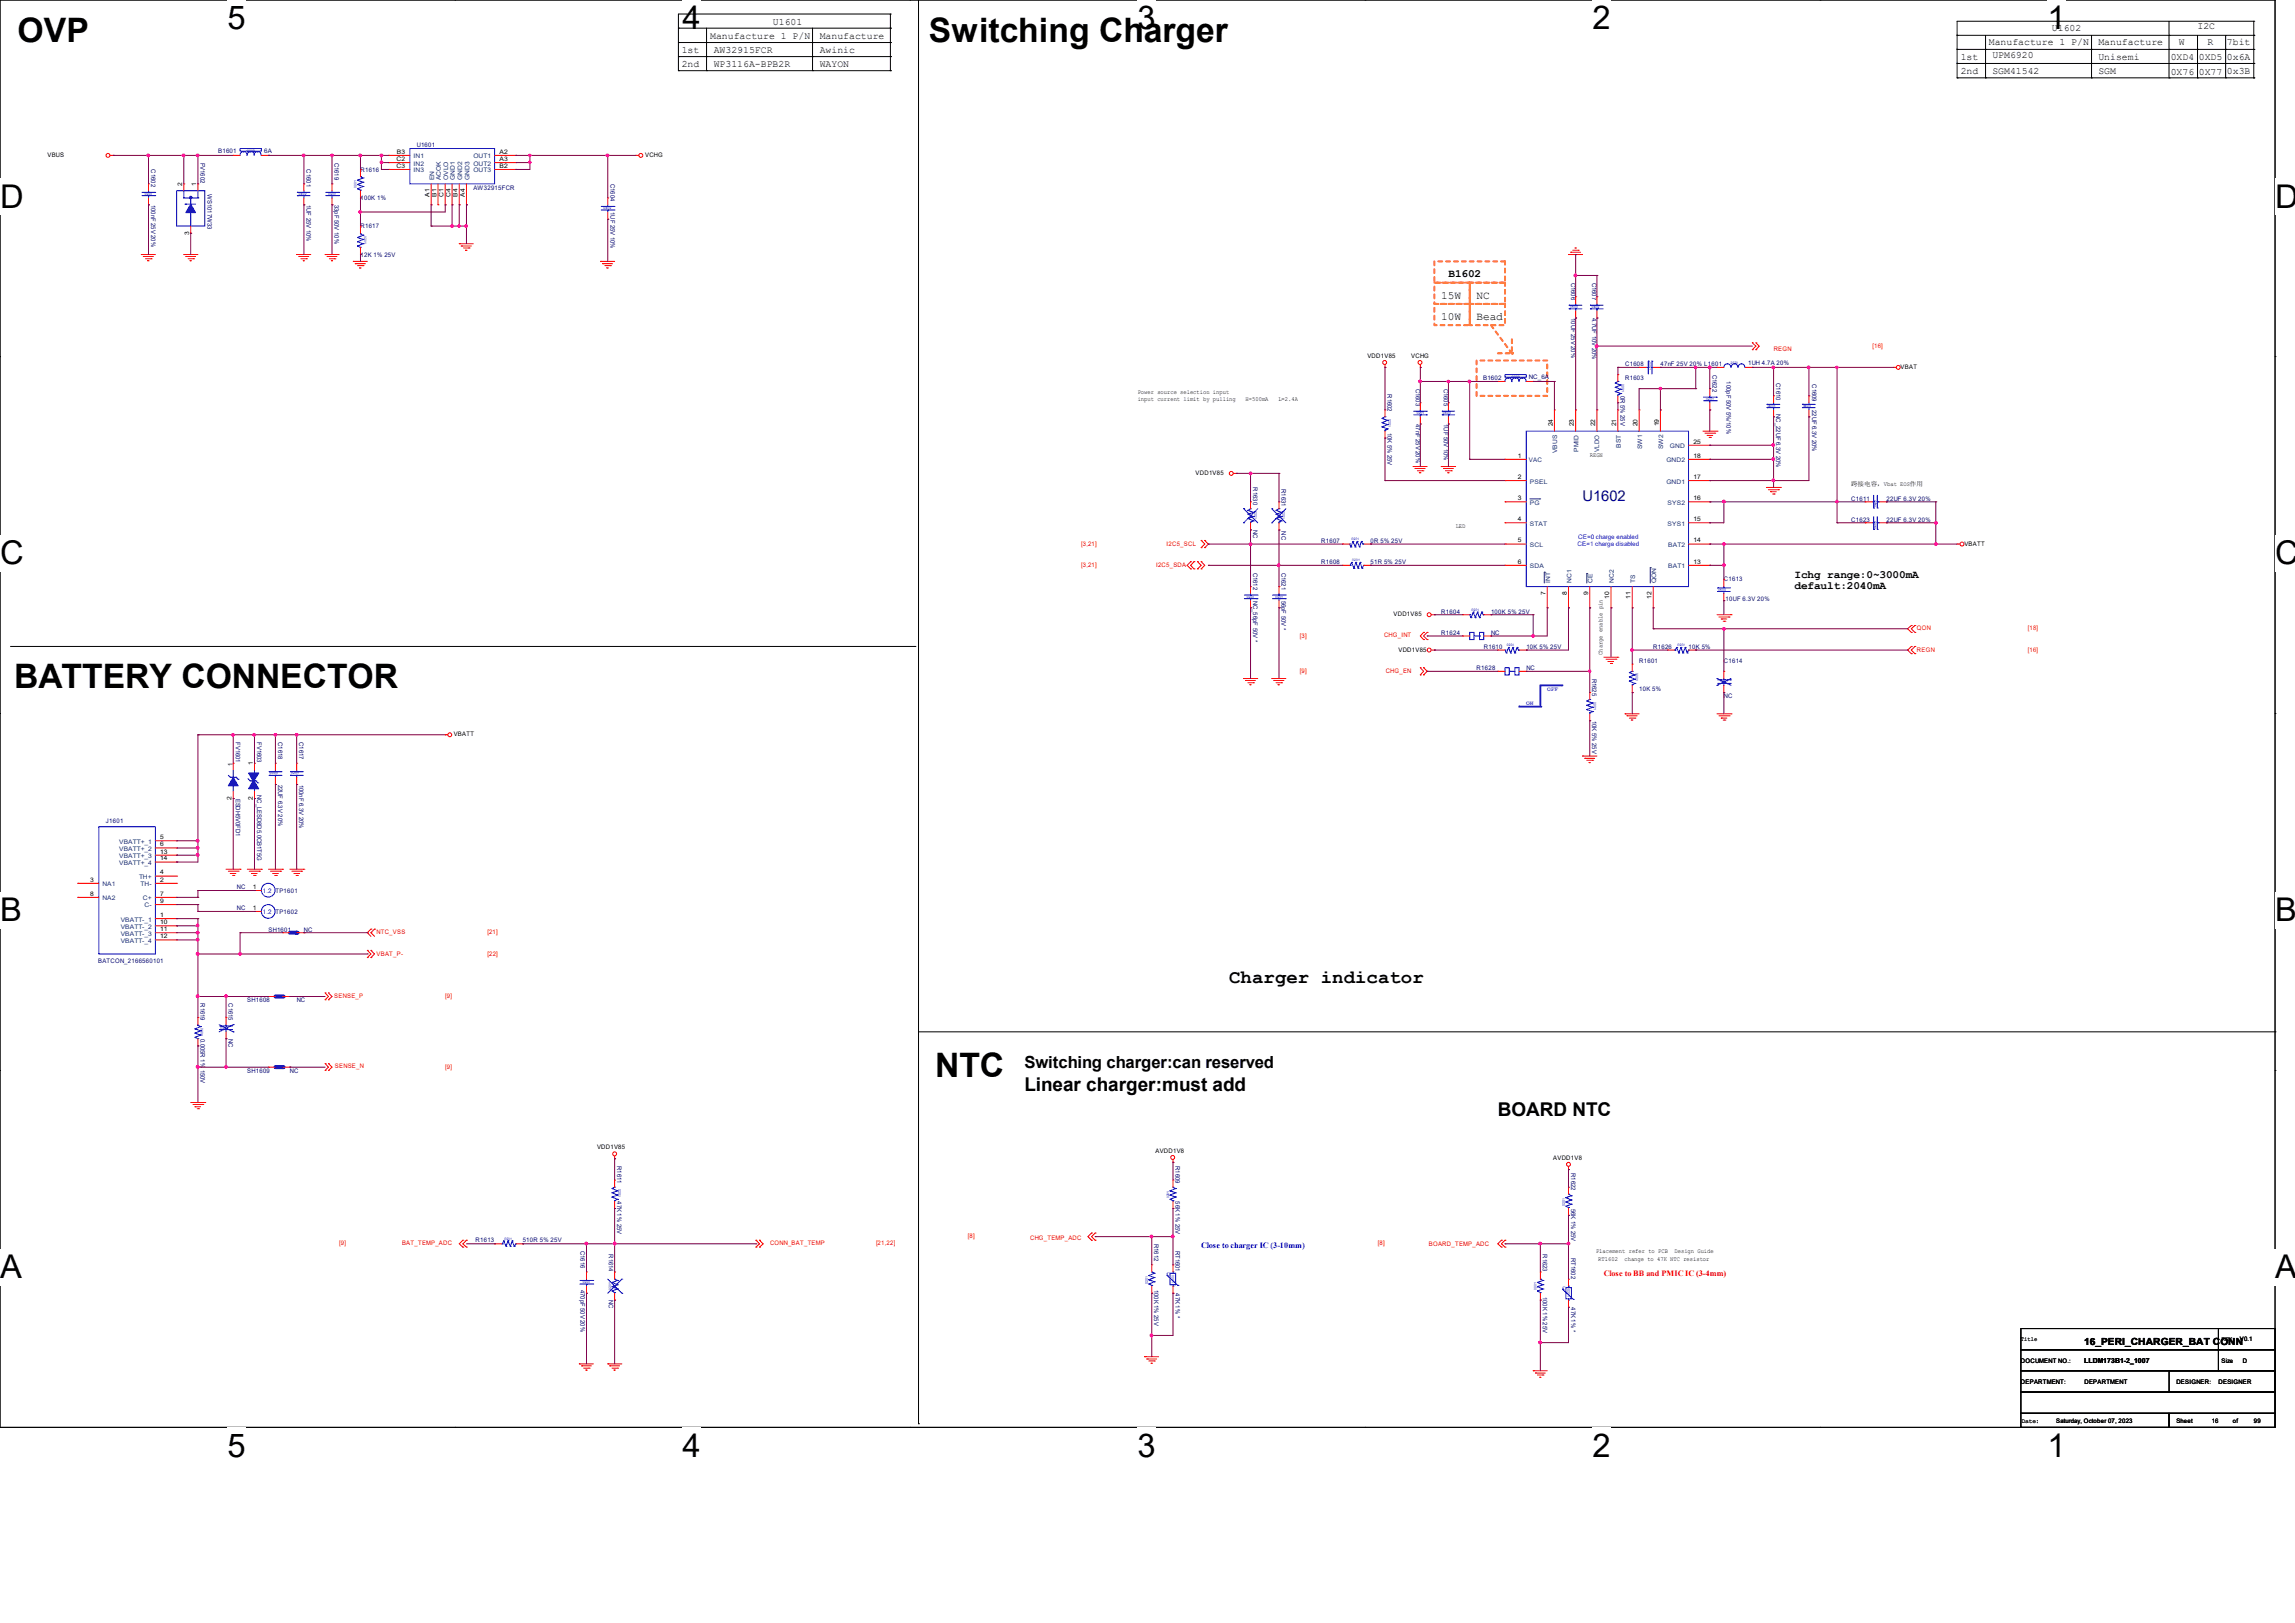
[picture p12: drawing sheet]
<svg xmlns="http://www.w3.org/2000/svg" width="297mm" height="210mm" viewBox="0 0 297 210" stroke-linecap="round" stroke-linejoin="round" font-family="sans-serif">
<defs><g id="words">
<g font-size="4.4">
<text x="2.3" y="5.4">OVP</text>
<text x="120.2" y="5.4">Switching Charger</text>
<text x="1.8" y="89.1">BATTERY CONNECTOR</text>
<text x="121" y="139.4">NTC</text>
</g>
<g font-size="4.2">
<text x="29.4" y="3.8">5</text>
<text x="88.3" y="3.8">4</text>
<text x="147.2" y="3.8">3</text>
<text x="206.1" y="3.8">2</text>
<text x="265" y="3.8">1</text>
<text x="0" y="26.9">D</text>
<text x="294.4" y="26.9">D</text>
<text x="0" y="73">C</text>
<text x="294.4" y="73">C</text>
<text x="0" y="119.2">B</text>
<text x="294.4" y="119.2">B</text>
<text x="0" y="165.4">A</text>
<text x="294.4" y="165.4">A</text>
<text x="29.4" y="188.5">5</text>
<text x="88.3" y="188.5">4</text>
<text x="147.2" y="188.5">3</text>
<text x="206.1" y="188.5">2</text>
<text x="265" y="188.5">1</text>
</g>
<g font-size="2.5">
<text x="159.1" y="127.3">Charger indicator</text>
<text x="132.6" y="141.2">Linear charger:must add</text>
<text x="193.8" y="144.4">BOARD NTC</text>
</g>
<text font-size="2.2" x="132.6" y="138.3">Switching charger:can reserved</text>
<text font-size="1.9" fill="#000080" x="204.8" y="64.8">U1602</text>
<g font-size="1.4">
<text x="187.5" y="35.9">B1602</text>
<text x="186.5" y="38.7">15W</text>
<text x="186.5" y="41.4">10W</text>
<text x="191.1" y="38.7">NC</text>
<text x="191.1" y="41.4">Bead</text>
<text x="232.2" y="74.8">Ichg range:0~3000mA</text>
<text x="232.2" y="76.2">default:2040mA</text>
</g>
<g font-size="1.3">
<text x="91.9" y="5">Manufacture 1 P/N</text>
<text x="100" y="3.2">U1601</text>
<text x="106.1" y="5">Manufacture</text>
<text x="257.4" y="5.9">Manufacture 1 P/N</text>
<text x="265.6" y="4.1">U1602</text>
<text x="271.6" y="5.9">Manufacture</text>
<text x="282" y="5.9">W</text>
<text x="284.4" y="3.8">I2C</text>
<text x="285.7" y="5.9">R</text>
<text x="288.2" y="5.8">7bit</text>
<text x="88.2" y="6.8">1st</text>
<text x="88.2" y="8.6">2nd</text>
<text x="92.4" y="6.8">AW32915FCR</text>
<text x="92.4" y="8.6">WP3116A-BPB2R</text>
<text x="106.1" y="8.6">WAYON</text>
<text x="106.1" y="6.8">Awinic</text>
<text x="253.7" y="7.7">1st</text>
<text x="253.7" y="9.6">2nd</text>
<text x="257.9" y="9.6">SGM41542</text>
<text x="257.9" y="7.5">UPM6920</text>
<text x="271.6" y="9.6">SGM</text>
<text x="271.6" y="7.7">Unisemi</text>
<text x="280.9" y="9.7">0X76</text>
<text x="280.9" y="7.7">0XD4</text>
<text x="284.6" y="9.7">0X77</text>
<text x="284.6" y="7.7">0XD5</text>
<text x="288.2" y="7.7">0x6A</text>
<text x="288.2" y="9.6">0x3B</text>
<text x="269.7" y="174">16_PERI_CHARGER_BAT CONN</text>
</g>
<text font-size="1.1" fill="#00f" x="155.4" y="161.5">Close to charger IC (3-10mm)</text>
<text font-size="1.1" fill="#f00" x="207.6" y="165.1">Close to BB and PMIC IC (3-4mm)</text>
<text font-size=".9" x="269.7" y="176.4">LLDM173B1-2_1007</text>
<g font-size=".8">
<text x="6.1" y="20.3">VBUS</text>
<text x="51.3" y="20.8">C2</text>
<text x="51.3" y="21.7">C3</text>
<text x="51.4" y="19.9">B3</text>
<text x="64.6" y="20.8">A3</text>
<text x="64.6" y="21.7">B2</text>
<text x="64.6" y="19.9">A2</text>
<text x="83.5" y="20.3">VCHG</text>
<text x="23.6" y="24" transform="rotate(-90 23.6 24)">2</text>
<text x="25.4" y="24" transform="rotate(-90 25.4 24)">1</text>
<text x="55.6" y="25.5" transform="rotate(-90 55.6 25.5)">A1</text>
<text x="56.5" y="25.5" transform="rotate(-90 56.5 25.5)">B1</text>
<text x="57.4" y="25.5" transform="rotate(-90 57.4 25.5)">C1</text>
<text x="58.3" y="25.5" transform="rotate(-90 58.3 25.5)">C4</text>
<text x="59.2" y="25.5" transform="rotate(-90 59.2 25.5)">B4</text>
<text x="60.2" y="25.5" transform="rotate(-90 60.2 25.5)">A4</text>
<text x="24.5" y="30.4" transform="rotate(-90 24.5 30.4)">3</text>
<text x="177" y="46.3">VDD1V85</text>
<text x="182.6" y="46.3">VCHG</text>
<text x="246" y="47.8">VBAT</text>
<text x="147.2" y="51">Power source selection input</text>
<text x="147.2" y="51.9">input current limit by pulling</text>
<text x="161.2" y="51.9">H=500mA</text>
<text x="165.4" y="51.9">L=2.4A</text>
<text x="196.4" y="59.2">1</text>
<text x="200.9" y="55.2" transform="rotate(-90 200.9 55.2)">24</text>
<text x="203.7" y="55.2" transform="rotate(-90 203.7 55.2)">23</text>
<text x="205.7" y="59.2">REGN</text>
<text x="206.5" y="55.2" transform="rotate(-90 206.5 55.2)">22</text>
<text x="209.2" y="55.2" transform="rotate(-90 209.2 55.2)">21</text>
<text x="211.9" y="55.2" transform="rotate(-90 211.9 55.2)">20</text>
<text x="214.7" y="55.2" transform="rotate(-90 214.7 55.2)">19</text>
<text x="219.2" y="59.2">18</text>
<text x="219.2" y="57.4">25</text>
<text x="154.7" y="61.5">VDD1V85</text>
<text x="196.4" y="62">2</text>
<text x="196.4" y="64.7">3</text>
<text x="219.2" y="64.7">16</text>
<text x="219.2" y="62">17</text>
<text x="239.6" y="62.9">跨接电容，Vbat EOS作用</text>
<text x="188.4" y="68.3">LED</text>
<text x="196.4" y="67.4">4</text>
<text x="196.4" y="70.2">5</text>
<text x="219.2" y="70.2">14</text>
<text x="219.2" y="67.4">15</text>
<text x="254.2" y="70.6">VBATT</text>
<text x="196.4" y="72.9">6</text>
<text x="200" y="77" transform="rotate(-90 200 77)">7</text>
<text x="202.8" y="77" transform="rotate(-90 202.8 77)">8</text>
<text x="205.5" y="77" transform="rotate(-90 205.5 77)">9</text>
<text x="208.3" y="77.5" transform="rotate(-90 208.3 77.5)">10</text>
<text x="211" y="77.5" transform="rotate(-90 211 77.5)">11</text>
<text x="213.7" y="77.5" transform="rotate(-90 213.7 77.5)">12</text>
<text x="219.2" y="72.9">13</text>
<text x="180.3" y="79.8">VDD1V85</text>
<text x="181" y="84.3">VDD1V85</text>
<text x="207.4" y="84.8" transform="rotate(-90 207.4 84.8)">Charge enable pin</text>
<text x="58.7" y="95.2">VBATT</text>
<text x="30.1" y="99.1" transform="rotate(-90 30.1 99.1)">1</text>
<text x="32.7" y="99" transform="rotate(-90 32.7 99)">1</text>
<text x="30" y="103.5" transform="rotate(-90 30 103.5)">2</text>
<text x="32.7" y="103.5" transform="rotate(-90 32.7 103.5)">2</text>
<text x="20.7" y="113.2">4</text>
<text x="20.7" y="108.6">5</text>
<text x="20.7" y="109.5">6</text>
<text x="20.7" y="110.4">13</text>
<text x="20.7" y="111.3">14</text>
<text x="11.7" y="114.1">3</text>
<text x="11.7" y="115.9">8</text>
<text x="20.7" y="115.9">7</text>
<text x="20.7" y="116.8">9</text>
<text x="20.7" y="114.1">2</text>
<text x="20.7" y="118.7">1</text>
<text x="20.7" y="119.6">10</text>
<text x="32.7" y="117.7">1</text>
<text x="32.7" y="115">1</text>
<text x="20.7" y="120.5">11</text>
<text x="20.7" y="121.4">12</text>
<text x="77.3" y="148.7">VDD1V85</text>
<text x="149.5" y="149.2">AVDD1V8</text>
<text x="201" y="150.1">AVDD1V8</text>
<text x="206.6" y="162.2">Placement refer to PCB</text>
<text x="206.8" y="163.1">RT1602</text>
<text x="210.2" y="163.1">change to 47K NTC resistor</text>
<text x="216.7" y="162.2">Design Guide</text>
<text x="261.5" y="173.5">Title</text>
<text x="287.5" y="173.5">REV: V0.1</text>
<text x="261.5" y="176.3">DOCUMENT NO.:</text>
<text x="261.5" y="179.1">DEPARTMENT:</text>
<text x="269.8" y="179.1">DEPARTMENT</text>
<text x="281.7" y="179.1">DESIGNER:</text>
<text x="287.1" y="179.1">DESIGNER</text>
<text x="287.5" y="176.3">Size</text>
<text x="290.3" y="176.3">D</text>
<text x="261.6" y="184.1">Date:</text>
<text x="266.1" y="184.2">Saturday, October 07, 2023</text>
<text x="281.7" y="184.2">Sheet</text>
<text x="286.2" y="184.2">16</text>
<text x="289" y="184.2">of</text>
<text x="291.7" y="184.2">99</text>
</g>
<g font-size=".8" fill="#000080">
<text x="19.6" y="21.9" transform="rotate(90 19.6 21.9)">C1602</text>
<text x="25.9" y="21" transform="rotate(90 25.9 21)">FV1602</text>
<text x="28.2" y="19.9">B1601</text>
<text x="34.2" y="19.8">6A</text>
<text x="39.7" y="21.9" transform="rotate(90 39.7 21.9)">C1601</text>
<text x="43.3" y="21" transform="rotate(90 43.3 21)">C1619</text>
<text x="46.7" y="22.3">R1616</text>
<text x="53.9" y="19">U1601</text>
<text x="79" y="23.8" transform="rotate(90 79 23.8)">C1604</text>
<text x="19.6" y="26.5" transform="rotate(90 19.6 26.5)">100nF 25V 20%</text>
<text x="26.8" y="25.1" transform="rotate(90 26.8 25.1)">WS1017W33</text>
<text x="39.7" y="26.5" transform="rotate(90 39.7 26.5)">1UF 25V 10%</text>
<text x="43.3" y="26.5" transform="rotate(90 43.3 26.5)">33pF 50V 10%</text>
<text x="46.7" y="29.5">R1617</text>
<text x="46.7" y="25.9">100K 1%</text>
<text x="61.3" y="24.6">AW32915FCR</text>
<text x="79" y="27.4" transform="rotate(90 79 27.4)">1UF 25V 10%</text>
<text x="46.7" y="33.2">12K 1% 25V</text>
<text x="203.3" y="36.6" transform="rotate(90 203.3 36.6)">C1606</text>
<text x="203.3" y="41.2" transform="rotate(90 203.3 41.2)">10UF 25V 20%</text>
<text x="206.1" y="36.6" transform="rotate(90 206.1 36.6)">C1607</text>
<text x="206.1" y="41.2" transform="rotate(90 206.1 41.2)">4.7UF 10V 20%</text>
<text x="210.3" y="47.4">C1608</text>
<text x="214.9" y="47.4">47nF 25V 20% L1601</text>
<text x="226.2" y="47.2">1UH 4.7A 20%</text>
<text x="179.6" y="51" transform="rotate(90 179.6 51)">R1602</text>
<text x="183.2" y="50.3" transform="rotate(90 183.2 50.3)">C1603</text>
<text x="186.9" y="50.3" transform="rotate(90 186.9 50.3)">C1605</text>
<text x="191.9" y="49.1">B1602</text>
<text x="197.9" y="49">NC_6A</text>
<text x="209.7" y="51.2" transform="rotate(90 209.7 51.2)">0R 5% 25V</text>
<text x="210.3" y="49.2">R1603</text>
<text x="221.6" y="48.5" transform="rotate(90 221.6 48.5)">C1622</text>
<text x="223.4" y="49.4" transform="rotate(90 223.4 49.4)">100pF 50V 5%/10%</text>
<text x="229.9" y="49.6" transform="rotate(90 229.9 49.6)">C1610</text>
<text x="229.9" y="53.6" transform="rotate(90 229.9 53.6)">NC_22UF 6.3V 20%</text>
<text x="234.5" y="49.7" transform="rotate(90 234.5 49.7)">C1609</text>
<text x="234.5" y="53" transform="rotate(90 234.5 53)">22UF 6.3V 20%</text>
<text x="179.6" y="56" transform="rotate(90 179.6 56)">10K 5% 25V</text>
<text x="183.2" y="54.9" transform="rotate(90 183.2 54.9)">47nF 25V 20%</text>
<text x="186.9" y="54.9" transform="rotate(90 186.9 54.9)">1UF 50V 10%</text>
<text x="162.2" y="63.1" transform="rotate(90 162.2 63.1)">R1630</text>
<text x="165.9" y="63.3" transform="rotate(90 165.9 63.3)">R1631</text>
<text x="239.6" y="64.8">C1611</text>
<text x="244.1" y="64.8">22UF 6.3V 20%</text>
<text x="162.2" y="68.6" transform="rotate(90 162.2 68.6)">NC</text>
<text x="165.9" y="68.8" transform="rotate(90 165.9 68.8)">NC</text>
<text x="171" y="70.3">R1607</text>
<text x="177.4" y="70.3">0R 5% 25V</text>
<text x="239.6" y="67.5">C1623</text>
<text x="244.1" y="67.5">22UF 6.3V 20%</text>
<text x="162.2" y="74.1" transform="rotate(90 162.2 74.1)">C1612</text>
<text x="162.2" y="77.7" transform="rotate(90 162.2 77.7)">NC_56pF 50V *</text>
<text x="165.9" y="74.1" transform="rotate(90 165.9 74.1)">C1621</text>
<text x="165.9" y="77.7" transform="rotate(90 165.9 77.7)">56pF 50V *</text>
<text x="171" y="73">R1608</text>
<text x="177.4" y="73">51R 5% 25V</text>
<text x="223.1" y="75.2">C1613</text>
<text x="223.3" y="77.8">10UF 6.3V 20%</text>
<text x="186.5" y="79.4">R1604</text>
<text x="186.5" y="82.1">R1624</text>
<text x="192" y="84">R1610</text>
<text x="193" y="79.4">100K 5% 25V</text>
<text x="193" y="82.1">NC</text>
<text x="197.5" y="84">10K 5% 25V</text>
<text x="214" y="84">R1626</text>
<text x="218.5" y="84">10K 5%</text>
<text x="191.1" y="86.7">R1628</text>
<text x="197.5" y="86.7">NC</text>
<text x="206.1" y="87.8" transform="rotate(90 206.1 87.8)">R1625</text>
<text x="212.1" y="85.8">R1601</text>
<text x="212.1" y="89.4">10K 5%</text>
<text x="223.1" y="85.8">C1614</text>
<text x="206.1" y="93.3" transform="rotate(90 206.1 93.3)">10K 5% 25V</text>
<text x="223.1" y="90.4">NC</text>
<text x="30.5" y="96" transform="rotate(90 30.5 96)">FV1601</text>
<text x="33.3" y="96" transform="rotate(90 33.3 96)">FV1603</text>
<text x="36" y="96" transform="rotate(90 36 96)">C1618</text>
<text x="36" y="101.5" transform="rotate(90 36 101.5)">22UF 6.3V 20%</text>
<text x="38.7" y="96" transform="rotate(90 38.7 96)">C1617</text>
<text x="38.7" y="101.5" transform="rotate(90 38.7 101.5)">100nF 6.3V 20%</text>
<text x="13.7" y="106.5">J1601</text>
<text x="30.5" y="103.3" transform="rotate(90 30.5 103.3)">ESDH5V0FD1</text>
<text x="33.3" y="102.9" transform="rotate(90 33.3 102.9)">NC_LESD8D5.0CB1T5G</text>
<text x="30.7" y="117.8">NC</text>
<text x="30.7" y="115.1">NC</text>
<text x="12.7" y="124.6">BATCON_2166560101</text>
<text x="34.8" y="120.6">SH1601</text>
<text x="39.3" y="120.6">NC</text>
<text x="25.9" y="129.8" transform="rotate(90 25.9 129.8)">R1619</text>
<text x="29.6" y="129.8" transform="rotate(90 29.6 129.8)">C1615</text>
<text x="32" y="129.7">SH1608</text>
<text x="38.4" y="129.7">NC</text>
<text x="25.9" y="134.4" transform="rotate(90 25.9 134.4)">0.005R 1% 150V</text>
<text x="29.6" y="134.4" transform="rotate(90 29.6 134.4)">NC</text>
<text x="32" y="138.8">SH1609</text>
<text x="37.5" y="138.8">NC</text>
<text x="79.9" y="150.9" transform="rotate(90 79.9 150.9)">R1611</text>
<text x="79.9" y="155.5" transform="rotate(90 79.9 155.5)">47K 1% 25V</text>
<text x="152.1" y="150.9" transform="rotate(90 152.1 150.9)">R1609</text>
<text x="152.1" y="155.5" transform="rotate(90 152.1 155.5)">56K 1% 25V</text>
<text x="203.3" y="151.8" transform="rotate(90 203.3 151.8)">R1622</text>
<text x="61.6" y="160.8">R1613</text>
<text x="67.7" y="160.8">510R 5% 25V</text>
<text x="75.1" y="161.8" transform="rotate(90 75.1 161.8)">C1616</text>
<text x="149.4" y="161" transform="rotate(90 149.4 161)">R1612</text>
<text x="152.1" y="161.8" transform="rotate(90 152.1 161.8)">RT1601</text>
<text x="203.3" y="156.4" transform="rotate(90 203.3 156.4)">56K 1% 25V</text>
<text x="75.1" y="166.9" transform="rotate(90 75.1 166.9)">470pF 50V 20%</text>
<text x="78.8" y="162.3" transform="rotate(90 78.8 162.3)">R1614</text>
<text x="149.4" y="166.9" transform="rotate(90 149.4 166.9)">100K 1% 25V</text>
<text x="152.1" y="167.3" transform="rotate(90 152.1 167.3)">47K 1% *</text>
<text x="199.7" y="162.3" transform="rotate(90 199.7 162.3)">R1623</text>
<text x="199.7" y="167.8" transform="rotate(90 199.7 167.8)">100K 1% 25V</text>
<text x="203.3" y="162.8" transform="rotate(90 203.3 162.8)">RT1602</text>
<text x="78.8" y="168.2" transform="rotate(90 78.8 168.2)">NC</text>
<text x="203.3" y="169.2" transform="rotate(90 203.3 169.2)">47K 1% *</text>
</g>
<g font-size=".8" fill="#004080">
<text x="53.5" y="20.5">IN1</text>
<text x="53.5" y="21.4">IN2</text>
<text x="53.5" y="22.3">IN3</text>
<text x="56.2" y="23.3" transform="rotate(-90 56.2 23.3)">EN</text>
<text x="57.1" y="23.3" transform="rotate(-90 57.1 23.3)">ACOK</text>
<text x="58" y="23.3" transform="rotate(-90 58 23.3)">OVLO</text>
<text x="58.9" y="23.3" transform="rotate(-90 58.9 23.3)">GND1</text>
<text x="59.8" y="23.3" transform="rotate(-90 59.8 23.3)">GND2</text>
<text x="60.7" y="23.3" transform="rotate(-90 60.7 23.3)">GND3</text>
<text x="61.3" y="21.4">OUT2</text>
<text x="61.3" y="22.3">OUT3</text>
<text x="61.3" y="20.5">OUT1</text>
<text x="197.9" y="59.8">VAC</text>
<text x="201.5" y="58.7" transform="rotate(-90 201.5 58.7)">VBUS</text>
<text x="204.3" y="58.5" transform="rotate(-90 204.3 58.5)">PMID</text>
<text x="207" y="58.5" transform="rotate(-90 207 58.5)">VLDO</text>
<text x="209.8" y="58" transform="rotate(-90 209.8 58)">BST</text>
<text x="212.5" y="58.1" transform="rotate(-90 212.5 58.1)">SW1</text>
<text x="215.3" y="58.1" transform="rotate(-90 215.3 58.1)">SW2</text>
<text x="215.7" y="59.8">GND2</text>
<text x="216.1" y="58">GND</text>
<text x="198" y="62.6">PSEL</text>
<text x="198" y="65.3">PG</text>
<text x="215.7" y="62.6">GND1</text>
<text x="215.8" y="65.3">SYS2</text>
<text x="198" y="68">STAT</text>
<text x="198" y="70.8">SCL</text>
<text x="215.8" y="68">SYS1</text>
<text x="215.9" y="70.8">BAT2</text>
<text x="198" y="73.5">SDA</text>
<text x="200.6" y="75.4" transform="rotate(-90 200.6 75.4)">INT</text>
<text x="203.4" y="75.4" transform="rotate(-90 203.4 75.4)">NC1</text>
<text x="206.1" y="75.4" transform="rotate(-90 206.1 75.4)">CE</text>
<text x="208.9" y="75.4" transform="rotate(-90 208.9 75.4)">NC2</text>
<text x="211.6" y="75.4" transform="rotate(-90 211.6 75.4)">TS</text>
<text x="214.3" y="75.4" transform="rotate(-90 214.3 75.4)">QON</text>
<text x="215.9" y="73.5">BAT1</text>
<text x="15.4" y="109.2">VBATT+_1</text>
<text x="15.4" y="110.1">VBATT+_2</text>
<text x="15.4" y="111">VBATT+_3</text>
<text x="15.4" y="111.9">VBATT+_4</text>
<text x="18" y="113.7">TH+</text>
<text x="13.3" y="114.7">NA1</text>
<text x="13.3" y="116.5">NA2</text>
<text x="15.6" y="119.2">VBATT-_1</text>
<text x="18.2" y="114.7">TH-</text>
<text x="18.5" y="116.5">C+</text>
<text x="18.7" y="117.4">C-</text>
<text x="15.6" y="120.2">VBATT-_2</text>
<text x="15.6" y="121.1">VBATT-_3</text>
<text x="15.6" y="122">VBATT-_4</text>
</g>
<g font-size=".8" fill="#f00">
<text x="229.5" y="45.4">REGN</text>
<text x="242.3" y="45">[16]</text>
<text x="139.9" y="70.6">[3,21]</text>
<text x="151" y="70.6">I2C5_SCL</text>
<text x="139.9" y="73.4">[3,21]</text>
<text x="149.6" y="73.4">I2C5_SDA</text>
<text x="168.2" y="82.5">[3]</text>
<text x="179.1" y="82.4">CHG_INT</text>
<text x="248.1" y="81.6">QON</text>
<text x="262.4" y="81.6">[18]</text>
<text x="168.2" y="87.1">[9]</text>
<text x="179.3" y="87.1">CHG_EN</text>
<text x="248.1" y="84.3">REGN</text>
<text x="262.4" y="84.3">[16]</text>
<text x="48.7" y="123.7">VBAT_P-</text>
<text x="48.7" y="120.8">NTC_VSS</text>
<text x="63.1" y="123.7">[22]</text>
<text x="63.1" y="120.9">[21]</text>
<text x="43.3" y="129.2">SENSE_P</text>
<text x="57.6" y="129.2">[9]</text>
<text x="43.4" y="138.2">SENSE_N</text>
<text x="57.6" y="138.3">[9]</text>
<text x="43.9" y="161.2">[9]</text>
<text x="52" y="161.2">BAT_TEMP_ADC</text>
<text x="99.7" y="161.2">CONN_BAT_TEMP</text>
<text x="113.4" y="161.2">[21,22]</text>
<text x="125.3" y="160.2">[8]</text>
<text x="133.3" y="160.4">CHG_TEMP_ADC</text>
<text x="178.3" y="161.2">[8]</text>
<text x="184.9" y="161.2">BOARD_TEMP_ADC</text>
</g>
<g font-size=".8" fill="#00f">
<text x="204.2" y="70.6">CE=1 charge disabled</text>
<text x="204.3" y="69.7">CE=0 charge enabled</text>
<text x="34" y="118.3">1.2 TP1602</text>
<text x="34" y="115.5">1.2 TP1601</text>
</g>
<g font-size=".8" fill="#8000ff">
<text x="200.2" y="89.4">OFF</text>
<text x="197.5" y="91.2">ON</text>
</g>
<g font-size=".4" fill="#00f">
<text x="32" y="19.6">0603</text>
<text x="18.8" y="25.2">0201</text>
<text x="38.7" y="25.2">0402</text>
<text x="42.5" y="25.2">0201</text>
<text x="46.1" y="24.3" transform="rotate(-90 46.1 24.3)">0201</text>
<text x="78.1" y="27.1">0402</text>
<text x="47.1" y="30.5" transform="rotate(90 47.1 30.5)">0201</text>
<text x="203.2" y="39.8">0603</text>
<text x="206" y="39.8">0402</text>
<text x="213.5" y="46.8" transform="rotate(90 213.5 46.8)">0201</text>
<text x="223.9" y="47.1">2520</text>
<text x="183.3" y="53.6">0201</text>
<text x="186.7" y="53.6">0603</text>
<text x="195.7" y="48.9">0603</text>
<text x="209.9" y="49.7" transform="rotate(90 209.9 49.7)">0201</text>
<text x="220.8" y="51.7">0201</text>
<text x="228.8" y="52.6">0603</text>
<text x="233.3" y="52.6">0603</text>
<text x="179.7" y="54.2" transform="rotate(90 179.7 54.2)">0201</text>
<text x="242.8" y="65.7" transform="rotate(-90 242.8 65.7)">0603</text>
<text x="162.4" y="66.1" transform="rotate(90 162.4 66.1)">0201</text>
<text x="166" y="66.1" transform="rotate(90 166 66.1)">0201</text>
<text x="174.9" y="69.9">0201</text>
<text x="242.8" y="68.4" transform="rotate(-90 242.8 68.4)">0603</text>
<text x="161.4" y="77.3">0201</text>
<text x="165.1" y="77.3">0201</text>
<text x="175" y="72.6">0201</text>
<text x="222.4" y="76.4">0603</text>
<text x="190.5" y="79.1">0201</text>
<text x="195" y="83.7">0201</text>
<text x="217.1" y="83.7">0201</text>
<text x="211.7" y="87.1" transform="rotate(90 211.7 87.1)">0201</text>
<text x="222.7" y="88.3">0201</text>
<text x="206.3" y="90.8" transform="rotate(90 206.3 90.8)">0201</text>
<text x="34.9" y="100.2">0603</text>
<text x="37.7" y="100.2">0201</text>
<text x="26" y="133" transform="rotate(90 26 133)">0805</text>
<text x="28.5" y="133.1">0201</text>
<text x="80.1" y="153.9" transform="rotate(90 80.1 153.9)">0201</text>
<text x="151.3" y="155.1" transform="rotate(-90 151.3 155.1)">0201</text>
<text x="65.3" y="160.4">0201</text>
<text x="202.5" y="156" transform="rotate(-90 202.5 156)">0201</text>
<text x="75.4" y="166">0201</text>
<text x="79.1" y="167" transform="rotate(-90 79.1 167)">0201</text>
<text x="148.6" y="166.1" transform="rotate(-90 148.6 166.1)">0201</text>
<text x="151.6" y="165" transform="rotate(90 151.6 165)">0201</text>
<text x="198.8" y="167" transform="rotate(-90 198.8 167)">0201</text>
<text x="202.9" y="166.8" transform="rotate(90 202.9 166.8)">0201</text>
</g>
<g font-size=".3" fill="#00f">
<text x="151.1" y="164.6" transform="rotate(90 151.1 164.6)">T</text>
<text x="202.3" y="166.4" transform="rotate(90 202.3 166.4)">T</text>
</g>
</g></defs>
<path d="M0 0h294.4v184.7h-294.4z" fill="none" stroke="#000" stroke-width=".13"/>
<g fill="#fff">
<path d="M29.4 0h2.4v4.7h-2.4z"/>
<path d="M29.4 184.7h2.4v4.7h-2.4z"/>
</g>
<path d="M58.9 0h.1M58.9 184.7h.1" fill="none" stroke="#000" stroke-width=".13"/>
<g fill="#fff">
<path d="M88.3 0h2.4v4.7h-2.4z"/>
<path d="M88.3 184.7h2.4v4.7h-2.4z"/>
</g>
<path d="M117.8 0h.1M117.8 184.7h.1" fill="none" stroke="#000" stroke-width=".13"/>
<g fill="#fff">
<path d="M147.2 0h2.4v4.7h-2.4z"/>
<path d="M147.2 184.7h2.4v4.7h-2.4z"/>
</g>
<path d="M176.7 0h.1M176.7 184.7h.1" fill="none" stroke="#000" stroke-width=".13"/>
<g fill="#fff">
<path d="M206.1 0h2.3v4.7h-2.3z"/>
<path d="M206.1 184.7h2.3v4.7h-2.3z"/>
</g>
<path d="M235.5 0h.1M235.5 184.7h.1" fill="none" stroke="#000" stroke-width=".13"/>
<g fill="#fff">
<path d="M265 0h2.3v4.7h-2.3z"/>
<path d="M265 184.7h2.3v4.7h-2.3z"/>
<path d="M0 23.1h3v4.7h-3z"/>
<path d="M294.4 23.1h2.6v4.7h-2.6z"/>
<path d="M0 69.2h3v4.8h-3z"/>
<path d="M294.4 69.2h2.6v4.8h-2.6z"/>
</g>
<path d="M0 46.1h.1M294.4 46.1h.1" fill="none" stroke="#000" stroke-width=".13"/>
<g fill="#fff">
<path d="M0 115.4h2.8v4.7h-2.8z"/>
<path d="M294.4 115.4h2.6v4.7h-2.6z"/>
</g>
<path d="M0 92.3h.1M294.4 92.3h.1" fill="none" stroke="#000" stroke-width=".13"/>
<g fill="#fff">
<path d="M0 161.6h2.8v4.7h-2.8z"/>
<path d="M294.3 161.6h2.7v4.7h-2.7z"/>
</g>
<g fill="none" stroke="#000" stroke-width=".13">
<path d="M87.8 3.6h.1M87.8 5.5h.1M87.8 7.3h.1M87.8 9.1h.1M87.8 3.6h27.4M87.8 5.5h27.4M87.8 7.3h27.4M87.8 9.1h27.4M91.4 5.5h.1M91.4 7.3h.1M91.4 9.1h.1M91.4 3.6v5.5"/>
<path d="M105.2 5.5h.1M105.2 7.3h.1M105.2 9.1h.1M105.2 3.6v5.5M115.2 1.8h.1M115.2 3.6h.1M115.2 5.5h.1M115.2 7.3h.1M115.2 9.1h.1M115.2 1.8h-27.4v7.3M115.2 1.8v7.3M118.9 0v184.2"/>
<path d="M253.3 4.6h.1M253.3 6.4h.1M253.3 8.2h.1M253.3 10.1h.1M253.3 4.6h38.4M253.3 6.4h38.4M253.3 8.2h38.4M253.3 10.1h38.4M257 6.4h.1M257 8.2h.1M257 10.1h.1M257 4.6v5.5"/>
<path d="M270.7 6.4h.1M270.7 8.2h.1M270.7 10.1h.1M270.7 4.6v5.5M280.7 4.6h.1M280.7 6.4h.1M280.7 8.2h.1M280.7 10.1h.1M280.7 2.8v7.3M284.4 6.4h.1M284.4 8.2h.1M284.4 10.1h.1"/>
<path d="M284.4 4.6v5.5M288 6.4h.1M288 8.2h.1M288 10.1h.1M288 4.6v5.5M291.7 2.8h.1M291.7 4.6h.1M291.7 6.4h.1M291.7 8.2h.1M291.7 10.1h.1M291.7 2.8h-38.4v7.3M291.7 2.8v7.3"/>
<path d="M1.4 83.7h117M118.4 83.7h.1M0 138.5h.1M118.9 133.5h175.5M294.4 138.5h.1M294.4 133.5h.1M261.5 171.9h25.6v2.8h-25.6zM261.5 174.7h25.6v2.7h-25.6zM261.5 177.4h32.9v2.7h-32.9zM280.7 177.4h13.7v2.7h-13.7zM287.1 171.9h7.3v2.8h-7.3zM287.1 174.7h7.3v2.7h-7.3z"/>
<path d="M118.9 184.2h.1M261.5 182.9h19.2v1.8h-19.2zM261.5 180.1h32.9v2.8h-32.9zM280.7 182.9h13.7v1.8h-13.7z"/>
</g>
<path d="M196.6 91.4h.1M196.6 91.4h2.7M199.3 91.4h.1M202.1 88.7h.1M202.1 88.7h-2.8v2.7" fill="none" stroke="#8000ff" stroke-width=".25"/>
<path d="M185.6 36.6h4.6v2.7h-4.6zM185.6 39.3h4.6v2.8h-4.6zM185.6 33.8h9.2v2.8h-9.2zM190.2 39.3h4.6v2.8h-4.6zM190.2 36.6h4.6v2.7h-4.6zM191.1 46.7h9.1v4.5h-9.1zM193 42.1l2.7 3.6M193.8 45.7h1.9M195.7 45.7h.1M195.7 43.9v1.8" fill="none" stroke="#ff8000" stroke-width=".25" stroke-dasharray=".5 .5"/>
<g fill="none" stroke="#f00" stroke-width=".13">
<path d="M14.3 20.1h.3M14.6 20.1h.1M18.3 32.9h.1M18.3 32.9h1.8M18.5 33.2h.1M18.5 33.2h1.4M18.8 33.5h.8M19.1 33.7h.1M19.1 33.7h.2M19.2 23.8h.1M19.2 26.5h.1M19.2 23.8v.9"/>
<path d="M19.2 25.6v.9M19.6 33.5h.1M23.8 32.9h.1M23.8 32.9h1.8M24 33.2h.1M24 33.2h1.3M24.3 33.5h.8M24.6 33.7h.1M24.6 33.7h.2M25.1 33.5h.1M30.2 20.1h.1M30.2 20.1h.9"/>
<path d="M33.8 20.1h1M34.8 20.1h.1M38.4 32.9h.1M38.4 32.9h1.8M38.7 33.2h.1M38.7 33.2h1.3M38.9 33.5h.8M39.2 33.7h.1M39.2 33.7h.2M39.7 33.5h.1M42.1 32.9h.1M42.1 32.9h1.8"/>
<path d="M42.3 33.2h.1M42.3 33.2h1.3M42.6 33.5h.7M42.9 33.7h.1M42.9 33.7h.2M43 23.8h.1M43 26.5h.1M43 23.8v.9M43 25.6v.9M43.3 33.5h.1M45.7 33.8h.1M45.7 33.8h1.8"/>
<path d="M46 34.1h.1M46 34.1h1.3M46.3 34.4h.7M46.5 34.7h.1M46.5 34.7h.2M46.7 32.9h.1M46.7 29.3h.1M46.7 29.3v.9M46.7 32v.9M47 34.4h.1M50.3 20.1h.1M50.3 21h.1"/>
<path d="M50.3 21.9h.1M50.3 20.1h2.7M50.3 21h2.7M50.3 21.9h2.7M55.8 26.5h.1M55.8 23.8v2.7M56.7 26.5h.1M56.7 23.8v2.7M57.6 26.5h.1M57.6 23.8v2.7M58.5 26.5h.1M58.5 23.8v2.7"/>
<path d="M59.4 31.5h.1M59.4 26.5h.1M59.4 31.5h1.9M59.4 23.8v2.7M59.7 31.8h.1M59.7 31.8h1.3M60 32.1h.7M60.2 32.4h.1M60.2 32.4h.3M60.4 26.5h.1M60.4 23.8v2.7M60.7 32.1h.1"/>
<path d="M64 20.1h2.8M64 21h2.8M64 21.9h2.8M66.8 21h.1M66.8 21.9h.1M66.8 20.1h.1M77.7 33.8h.1M77.7 33.8h1.8M78 34.1h.1M78 34.1h1.3M78.3 34.4h.7M78.5 34.7h.1"/>
<path d="M78.5 34.7h.2M78.7 25.6h.1M78.7 28.4h.1M78.7 25.6v.9M78.7 27.4v1M79 34.4h.1M82.3 20.1h.1M82.3 20.1h.4M203 32.9h.1M203 32.9h1.8M203.3 32.6h.1M203.3 32.6h1.3"/>
<path d="M203.5 32.4h.8M203.8 32.1h.1M203.8 32.1h.2M204.3 32.4h.1M179.2 47.5h.1M179.2 47.2v.3M183.8 47.5h.1M183.8 47.2v.3M193.8 49.4h.1M193.8 49.4h1M197.5 49.4h.9M198.4 49.4h.1"/>
<path d="M209.4 48.5h.1M209.4 52.1h.1M209.4 48.5v.9M209.4 51.2v.9M220.4 55.8h1.8M220.6 56h1.3M220.9 56.3h.1M220.9 56.3h.8M221.2 56.6h.2M221.3 50.3h.1M221.3 53h.1M221.3 50.3v.9"/>
<path d="M221.3 52.1v.9M221.4 56.6h.1M221.9 56h.1M222.2 55.8h.1M226.8 44.4h.1M226.8 45.3h.1M226.8 44.4l.4 .4-.4 .5M227.2 44.4h.1M227.2 45.3h.1M227.2 44.4l.5 .4-.5 .5M245.1 47.5h.1M245.1 47.5h.3"/>
<path d="M154.1 73.6h.1M154.1 72.7h.1M154.1 72.7l-.5 .5 .5 .4M154.5 72.7h.1M154.5 73.6h.1M154.5 72.7l-.4 .5 .4 .4M155 72.7h.1M155 73.6h.1M155 72.7l.4 .5-.4 .4M155.4 72.7h.1M155.4 73.6h.1M155.4 69.9h.1"/>
<path d="M155.4 70.9h.1M155.4 72.7l.5 .5-.5 .4M155.4 69.9l.5 .5-.5 .5M155.9 70.9h.1M155.9 69.9h.1M155.9 69.9l.5 .5-.5 .5M159.6 61.3h.4M160 61.3h.1M161.8 64.9h.1M161.8 68.6h.1M161.8 64.9v.9M161.8 67.6v1"/>
<path d="M173.7 70.4h.1M173.7 73.2h.1M173.7 70.4h1M173.7 73.2h1M176.5 70.4h.9M176.5 73.2h.9M177.4 70.4h.1M177.4 73.2h.1M182.9 60.4h.1M182.9 60.4h1.8M183.1 60.6h.1M183.1 60.6h1.3"/>
<path d="M183.4 60.9h.7M183.7 61.2h.1M183.7 61.2h.2M184.1 60.9h.1M185.3 79.5h.3M185.6 79.5h.1M186.5 60.4h.1M186.5 60.4h1.9M186.8 60.6h.1M186.8 60.6h1.3M187.1 60.9h.7M187.4 61.2h.1"/>
<path d="M187.8 60.9h.1M189.3 79.5h.1M189.3 79.5h.9M192 79.5h1M193 79.5h.1M222.2 79.5h1.8M222.5 79.8h1.3M223.1 75h.1M223.1 77.7h.1M223.1 75v.9M223.1 76.8v.9M223.8 79.8h.1"/>
<path d="M224 79.5h.1M228.6 63.1h1.8M228.9 63.4h1.3M229.2 63.6h.1M229.2 63.6h.7M229.4 63.9h.2M229.6 63.9h.1M230.2 63.4h.1M230.4 63.1h.1M253.3 70.4h.1M253.3 70.4h.4M38.4 98.8h.1"/>
<path d="M38.4 98.8v.9M57.6 95.1h.1M57.6 95.1h.4M161 87.8h.1M161 87.8h1.8M161.2 88.1h.1M161.2 88.1h1.3M161.5 88.3h.7M161.8 88.6h.1M162.2 88.3h.1M164.6 87.8h.1M164.6 87.8h1.8"/>
<path d="M164.8 88.1h.1M164.8 88.1h1.4M165.1 88.3h.8M165.4 88.6h.1M165.4 88.6h.2M165.9 88.3h.1M183.8 86.4h.1M183.8 87.3h.1M183.8 86.4l.4 .5-.4 .4M184.2 82.8h.1M184.2 81.8h.1M184.2 87.3h.1"/>
<path d="M184.2 86.4h.1M184.2 81.8l-.4 .5 .4 .5M184.2 86.4l.5 .5-.5 .4M184.7 82.8h.1M184.7 81.8h.1M184.7 81.8l-.5 .5 .5 .5M185.3 84.1h.3M185.6 84.1h.1M193.8 86.9h.1M193.8 86.9h1M196.6 86.9h.9M197.5 86.9h.1"/>
<path d="M204.8 97.8h.1M204.8 97.8h1.9M205.1 98.1h.1M205.1 98.1h1.3M205.4 98.4h.7M205.7 98.7h.1M205.7 89.6h.1M205.7 93.3h.1M205.7 89.6v.9M205.7 92.4v.9M206.1 98.4h.1M207.6 85h1.8"/>
<path d="M207.9 85.3h1.2M208.1 85.6h.1M208.1 85.6h.7M208.4 85.9h.2M208.6 85.9h.1M209.1 85.3h.1M209.4 85h.1M210.3 92.4h.1M210.3 92.4h1.8M210.6 92.6h.1M210.6 92.6h1.3M210.9 92.9h.7"/>
<path d="M211.1 93.2h.1M211.1 93.2h.2M211.6 92.9h.1M222.2 92.4h1.8M222.5 92.6h1.3M222.8 80.1h.1M222.8 92.9h.1M222.8 80.1h.7M222.8 92.9h.7M223 80.4h.2M223 93.2h.2M223.2 80.4h.1"/>
<path d="M223.2 93.2h.1M223.8 92.6h.1M224 92.4h.1M247.4 84.6h.1M247.4 83.7h.1M247.4 81.8h.1M247.4 80.9h.1M247.4 83.7l-.5 .4 .5 .5M247.4 80.9l-.5 .5 .5 .4M247.8 83.7h.1M247.8 84.6h.1M247.8 80.9h.1"/>
<path d="M247.8 81.8h.1M247.8 83.7l-.4 .4 .4 .5M247.8 80.9l-.4 .5 .4 .4M29.3 112.5h1.8M29.5 112.7h1.3M29.8 113h.1M29.8 113h.7M30.1 113.3h.2M30.3 113.3h.1M30.8 112.7h.1M31.1 112.5h.1M32 112.5h1.8"/>
<path d="M32.3 112.7h1.3M32.6 113h.1M32.6 113h.7M32.8 113.3h.2M33 113.3h.1M33.6 112.7h.1M33.8 112.5h.1M34.8 112.5h1.8M35 112.7h1.3M35.3 113h.1M35.3 113h.7M35.6 113.3h.2"/>
<path d="M35.8 113.3h.1M36.3 112.7h.1M36.6 112.5h.1M37.5 112.5h1.8M37.8 112.7h1.2M38.1 113h.1M38.1 113h.7M38.3 113.3h.2M38.4 101.5h.1M38.4 100.6v.9M38.5 113.3h.1M39 112.7h.1"/>
<path d="M39.3 112.5h.1M42.1 129.4h.1M42.1 128.5h.1M42.1 138.5h.1M42.1 137.6h.1M42.1 128.5l.4 .4-.4 .5M42.1 137.6l.4 .5-.4 .4M42.5 129.4h.1M42.5 128.5h.1M42.5 138.5h.1M42.5 137.6h.1M42.5 128.5l.5 .4-.5 .5"/>
<path d="M42.5 137.6l.5 .5-.5 .4M47.5 123h.1M47.5 123.9h.1M47.5 120.7h.1M47.5 123l.5 .4-.5 .5M47.5 120.7l.5 .5M48 123h.1M48 123.9h.1M48 120.7h.1M48 120.2h.1M48 123l.5 .4-.5 .5M48 120.7l.5 .5"/>
<path d="M48 120.2l-.5 .5M48.5 120.2h.1M48.5 120.2l-.5 .5M24.7 142.7h1.8M25 142.9h1.2M25.2 143.2h.1M25.2 143.2h.8M25.5 143.5h.2M25.7 143.5h.1M26.2 142.9h.1M26.5 142.7h.1M79.5 149.9h.1"/>
<path d="M79.5 149.6v.3M141.3 159.6h.1M141.3 159.6l-.5 .4 .5 .5M141.7 159.6h.1M141.7 159.6l-.4 .4 .4 .5M151.8 150.4h.1M151.8 152.7h.1M151.8 156.4h.1M151.8 150.1v.3M151.8 152.7v.9M151.8 155.4v1M203 151.3h.1"/>
<path d="M203 153.6h.1M203 157.3h.1M203 151v.3M203 153.6v.9M203 156.4v.9M59.9 161.4h.1M59.9 160.5h.1M59.9 160.5l-.5 .5 .5 .4M60.4 161.4h.1M60.4 160.5h.1M60.4 160.5l-.5 .5 .5 .4M64 161h.1"/>
<path d="M64 161h.9M66.8 161h.8M67.6 161h.1M75 176.5h.1M75 176.5h1.8M75.3 176.7h.1M75.3 176.7h1.2M75.5 177h.7M75.8 177.3h.1M75.8 177.3h.2M76.2 177h.1M78.7 176.5h.1"/>
<path d="M78.7 176.5h1.8M78.9 176.7h.1M78.9 176.7h1.3M79.2 177h.7M79.5 177.3h.1M79.9 177h.1M97.8 161.4h.1M97.8 160.5h.1M97.8 160.5l.5 .5-.5 .4M98.3 161.4h.1M98.3 160.5h.1M98.3 160.5l.5 .5-.5 .4"/>
<path d="M141.3 160.5h.1M141.7 160.5h.1M148.1 175.6h.1M148.1 175.6h1.8M148.4 175.9h.1M148.4 175.9h1.3M148.7 176.1h.7M149 176.4h.1M149.4 176.1h.1M194.3 160.5h.1M194.3 161.4h.1M194.3 160.5l-.5 .5 .5 .4"/>
<path d="M194.8 160.5h.1M194.8 161.4h.1M194.8 160.5l-.5 .5 .5 .4M198.4 177.4h.1M198.4 177.4h1.8M198.7 177.7h.1M198.7 177.7h1.3M199 177.9h.7M199.3 178.2h.1M199.3 164.6h.1M199.3 168.2h.1M199.3 164.6v.9"/>
<path d="M199.3 167.3v.9M199.7 177.9h.1"/>
<circle cx="14" cy="20.1" r=".25"/>
<circle cx="82.9" cy="20.1" r=".25"/>
<circle cx="179.2" cy="46.9" r=".25"/>
<circle cx="183.8" cy="46.9" r=".25"/>
<circle cx="245.7" cy="47.5" r=".25"/>
<circle cx="159.3" cy="61.3" r=".25"/>
<circle cx="185" cy="79.5" r=".25"/>
<circle cx="253.9" cy="70.4" r=".25"/>
<circle cx="58.2" cy="95.1" r=".25"/>
<circle cx="185" cy="84.1" r=".25"/>
<circle cx="79.5" cy="149.3" r=".25"/>
<circle cx="151.8" cy="149.8" r=".25"/>
<circle cx="203" cy="150.7" r=".25"/>
</g>
<g fill="none" stroke="#00f" stroke-width=".13">
<path d="M31.1 19.2h2.7v.4h-2.7zM31.5 19.7v-.1a.36 .36 0 0 0-.4 .5M31.5 19.7l.1-.1a.36 .36 0 0 1 .4 .5M32.5 19.7h-.1a.36 .36 0 0 0-.4 .4M32.5 19.6a.36 .36 0 0 1 .4 .5M53 19.2h11v4.6h-11zM18.4 25.3h1.6M18.4 24.9h1.6M19.2 24.9h.1M19.2 25.3h.1M19.2 24.7v.2M19.2 25.3v.3"/>
<path d="M20 25.3h.1M20 24.9h.1M33.8 20.1a.43 .43 0 0 0-.5-.4 .43 .43 0 0 0-.4 .4M42.2 25.3h1.6M42.2 24.9h1.6M43 24.9h.1M43 25.3h.1M43 24.7v.2M43 25.3v.3M43.8 25.3h.1M43.8 24.9h.1M46.3 30.7h.1"/>
<path d="M46.3 31.3h.1M46.3 31.8h.1M46.3 30.7l.7 .3M46.3 31.3l.7 .2M46.3 31.8l.4 .2M46.7 32h.1M46.7 30.3h.1M46.7 30.3l.3 .1M46.7 30.2v.1M47 30.4h.1M47 31h.1M47 31.5h.1"/>
<path d="M47 30.4l-.7 .3M47 31l-.7 .3M47 31.5l-.7 .3M77.8 27.2h1.7M77.8 26.7h1.7M78.7 26.7h.1M78.7 27.2h.1M78.7 26.5v.2M78.7 27.2v.2M79.5 27.2h.1M79.5 26.7h.1M194.8 48.5h2.7v.3h-2.7z"/>
<path d="M195.2 48.9a.36 .36 0 0 1 .4 .5M195.2 49v-.1a.34 .34 0 0 0-.4 .5M196.1 49v-.1a.36 .36 0 0 0-.4 .5M196.1 48.9h.1a.36 .36 0 0 1 .3 .5M197.1 49l-.1-.1a.34 .34 0 0 0-.4 .5M197.1 48.9a.36 .36 0 0 1 .4 .5M209 50.7h.1M209 50.1h.1M209 49.6h.1M209 50.7l.8 .2M209 50.1l.8 .3M209 49.6l.8 .2"/>
<path d="M209.4 49.4h.1M209.4 51.1h.1M209.4 49.4l-.4 .2M209.4 51.1v.1M209.8 50.9h.1M209.8 50.4h.1M209.8 49.8h.1M209.8 50.9l-.4 .2M209.8 50.4l-.8 .3M209.8 49.8l-.8 .3M220.5 51.9h1.6M220.5 51.4h1.6"/>
<path d="M221.3 51.4h.1M221.3 51.9h.1M221.3 51.2v.2M221.3 51.9v.2M222.1 51.9h.1M222.1 51.4h.1M161 65.8h.1M161 67.6h.1M161 65.8l1.8 1.8M161.5 67.1h.1M161.5 66.5h.1M161.5 66h.1"/>
<path d="M161.5 67.1l.7 .3M161.5 66.5l.7 .3M161.5 66l.7 .3M161.8 65.8h.1M161.8 67.6h.1M161.8 65.8l-.3 .2M162.2 67.4h.1M162.2 66.8h.1M162.2 66.3h.1M162.2 67.4l-.4 .2M162.2 66.8l-.7 .3M162.2 66.3l-.7 .2"/>
<path d="M162.8 65.8l-1.8 1.8M174.7 70.4h.1M174.7 70.4l.1 .4M174.7 73.2h.1M174.8 73.2h.1M174.8 70.8h.1M174.9 72.8h.1M174.9 72.8l-.1 .4M174.9 72.8l.3 .7M175.1 70.1h.1M175.1 70.1l.3 .7M175.1 70.1l-.3 .7"/>
<path d="M175.2 73.5h.1M175.4 70.8h.1M175.5 72.8h.1M175.5 72.8l-.3 .7M175.5 72.8l.3 .7M175.6 70.1h.1M175.6 70.1l.3 .7M175.6 70.1l-.2 .7M175.8 73.5h.1M175.9 70.8h.1M176 72.8h.1M176 72.8l-.2 .7"/>
<path d="M176 72.8l.3 .7M176.2 70.1h.1M176.2 70.1l.2 .3M176.2 70.1l-.3 .7M176.3 73.5h.1M176.4 70.4h.1M176.5 73.2h.1M176.5 73.2l-.2 .3M190.2 79.5h.1M190.2 79.5l.2 .4M190.4 79.9h.1M190.7 79.2h.1"/>
<path d="M190.7 79.2l.2 .7M190.7 79.2l-.3 .7M190.9 79.9h.1M191.2 79.2h.1M191.2 79.2l.3 .7M191.2 79.2l-.3 .7M191.5 79.9h.1M191.8 79.2h.1M191.8 79.2l.1 .3M191.8 79.2l-.3 .7M191.9 79.5h.1M222.3 76.5h.1"/>
<path d="M222.3 76.1h.1M222.3 76.5h1.6M222.3 76.1h1.6M223.1 76.1h.1M223.1 76.5h.1M223.1 75.9v.2M223.1 76.5v.3M37.6 99.9h.1M37.6 99.9h1.6M38.4 99.9h.1M38.4 99.7v.2M194.8 86.4h.5v.9h-.5z"/>
<path d="M195.3 86.9h.1M195.3 86.9h.7M196 86.4h.6v.9h-.6zM205.4 91.8h.1M205.4 91.3h.1M205.4 90.7h.1M205.4 91.8l.7 .3M205.4 91.3l.7 .2M205.4 90.7l.7 .3M205.7 90.5h.1M205.7 92.2h.1M205.7 90.5l-.3 .2"/>
<path d="M205.7 92.2v.2M206.1 92.1h.1M206.1 91.5h.1M206.1 91h.1M206.1 92.1l-.4 .1M206.1 91.5l-.7 .3M206.1 91l-.7 .3M37.6 100.3h.1M37.6 100.3h1.6M38.4 100.3h.1M38.4 100.3v.3M151.4 155.2h.1"/>
<path d="M151.4 154.6h.1M151.4 154.1h.1M151.4 155.2l.4 .2M151.4 154.6l.7 .3M151.4 154.1l.7 .2M151.8 153.6h.1M151.8 155.4h.1M151.8 153.6l.3 .2M152.1 154.9h.1M152.1 154.3h.1M152.1 153.8h.1M152.1 154.9l-.7 .3"/>
<path d="M152.1 154.3l-.7 .3M152.1 153.8l-.7 .3M202.6 156.1h.1M202.6 155.5h.1M202.6 155h.1M202.6 156.1l.4 .2M202.6 155.5l.8 .3M202.6 155l.8 .3M203 154.5h.1M203 156.3h.1M203 154.5l.4 .2M203 156.3v.1"/>
<path d="M203.4 155.8h.1M203.4 155.3h.1M203.4 154.7h.1M203.4 155.8l-.8 .3M203.4 155.3l-.8 .2M203.4 154.7l-.8 .3M64.9 161h.1M65 161h.1M65.2 160.6h.1M65.2 160.6l-.2 .4M65.2 160.6l.3 .7M65.5 161.3h.1"/>
<path d="M65.7 160.6h.1M65.7 160.6l-.2 .7M65.7 160.6l.3 .7M66 161.3h.1M66.3 160.6h.1M66.3 160.6l-.3 .7M66.3 160.6l.2 .7M66.5 161.3h.1M66.8 161h.1M66.8 161l-.3 .3M199 167h.1M199 166.5h.1"/>
<path d="M199 165.9h.1M199 167l.3 .3M199 166.5l.7 .3M199 165.9l.7 .3M199.3 165.5h.1M199.3 167.3h.1M199.3 165.5l.4 .2M199.7 166.8h.1M199.7 166.2h.1M199.7 165.7h.1M199.7 166.8l-.7 .2M199.7 166.2l-.7 .3"/>
<path d="M199.7 165.7l-.7 .2"/>
</g>
<path d="M35.6 138.1h1" fill="none" stroke="#00f" stroke-width=".51"/>
<circle cx="36.6" cy="138.1" r=".25" fill="#00f"/>
<g fill="none" stroke="#f00" stroke-width=".13">
<path d="M179.2 53h.1M179.2 56.7h.1M179.2 53v.9M179.2 55.8v.9M194.8 59.4h.1M194.8 59.4h2.7M201.2 53h.1M201.2 53v2.8M203.9 53h.1M203.9 53v2.8M206.7 53h.1M206.7 53v2.8"/>
<path d="M209.4 53h.1M209.4 53v2.8M212.1 53h.1M212.1 53v2.8M214.9 53h.1M214.9 53v2.8M218.5 59.4h2.8M218.5 57.6h2.8M221.3 59.4h.1M221.3 57.6h.1M234.1 51.2h.1M234.1 53.9h.1"/>
<path d="M234.1 51.2v.9M234.1 53v.9M194.8 62.2h.1M194.8 64.9h.1M194.8 67.6h.1M194.8 70.4h.1M194.8 73.2h.1M194.8 62.2h2.7M194.8 64.9h2.7M194.8 67.6h2.7M194.8 70.4h2.7M194.8 73.2h2.7"/>
<path d="M200.2 78.7h.1M200.2 75.9v2.8M203 78.7h.1M203 75.9v2.8M205.7 78.7h.1M205.7 75.9v2.8M208.5 78.7h.1M208.5 75.9v2.8M211.2 78.7h.1M211.2 75.9v2.8M214 78.7h.1M214 75.9v2.8"/>
<path d="M218.5 62.2h2.8M218.5 64.9h2.8M218.5 67.6h2.8M218.5 70.4h2.8M218.5 73.2h2.8M221.3 73.2h.1M221.3 70.4h.1M221.3 67.6h.1M221.3 64.9h.1M221.3 62.2h.1M223.1 86.9h.1M223.1 89.6h.1"/>
<path d="M223.1 86.9v.9M223.1 88.7v.9M34.8 138.1h.1M34.8 138.1h.8M36.6 138.1h.9M37.5 138.1h.1M79.5 152.7h.1M79.5 156.4h.1M79.5 152.7v.9M79.5 155.4v1M75.9 164.6h.1M75.9 167.3h.1"/>
<path d="M75.9 164.6v.9M75.9 166.4v.9"/>
</g>
<g fill="none" stroke="#00f" stroke-width=".13">
<path d="M178.9 55.2h.1M178.9 54.7h.1M178.9 54.1h.1M178.9 55.2l.7 .3M178.9 54.7l.7 .2M178.9 54.1l.7 .3M179.2 53.9h.1M179.2 55.7h.1M179.2 53.9l-.3 .2M179.2 55.7v.1M179.6 55.5h.1M179.6 54.9h.1"/>
<path d="M179.6 54.4h.1M179.6 55.5l-.4 .2M179.6 54.9l-.7 .3M179.6 54.4l-.7 .3M197.5 55.8h21v20.1h-21zM233.3 52.7h.1M233.3 52.3h.1M233.3 52.7h1.6M233.3 52.3h1.6M234.1 52.3h.1M234.1 52.7h.1M234.1 52.1v.2"/>
<path d="M234.1 52.7v.3M222.2 87.8h.1M222.2 88.7h.1M222.2 87.8l1.8 .9M222.3 88.4h1.6M222.3 88h1.6M223.1 88h.1M223.1 88.4h.1M223.1 87.8v.2M223.1 88.4v.3M223.9 88.4h.1M223.9 88h.1"/>
<path d="M224 87.8l-1.8 .9M79.2 154.9h.1M79.2 154.3h.1M79.2 153.8h.1M79.2 154.9l.7 .3M79.2 154.3l.7 .3M79.2 153.8l.7 .3M79.5 153.6h.1M79.5 155.4h.1M79.5 153.6l-.3 .2M79.9 155.2h.1M79.9 154.6h.1"/>
<path d="M79.9 154.1h.1M79.9 155.2l-.4 .2M79.9 154.6l-.7 .3M79.9 154.1l-.7 .2M75.1 166.2h1.6M75.1 165.7h1.6M75.9 165.7h.1M75.9 166.2h.1M75.9 165.5v.2M75.9 166.2v.2M76.7 166.2h.1M76.7 165.7h.1"/>
</g>
<path d="M198 64.6h1.3M199.3 64.6h.1M199.9 74h.1M199.9 74v1.4M205.4 74.2h.1M205.4 74.2v1.2M213.6 73.4h.1M213.6 73.4v2" fill="none" stroke="#004080" stroke-width=".13"/>
<path d="M37.5 120.7h.9" fill="none" stroke="#00f" stroke-width=".51"/>
<circle cx="38.4" cy="120.7" r=".25" fill="#00f"/>
<g fill="none" stroke="#f00" stroke-width=".13">
<path d="M23.8 23.8h.1M23.8 23.8v.9M24.7 30.2h.1M24.7 29.3v.9M25.6 23.8h.1M25.6 23.8v.9M39.3 23.8h.1M39.3 26.5h.1M39.3 23.8v.9M39.3 25.6v.9M46.7 21.9h.1M46.7 25.6h.1"/>
<path d="M46.7 21.9v1M46.7 24.7v.9M203.9 38.4h.1M203.9 38.4v.9M206.7 38.4h.1M206.7 38.4v.9M183.8 52.1h.1M183.8 54.9h.1M183.8 52.1v.9M183.8 53.9v1M187.5 52.1h.1M187.5 54.9h.1"/>
<path d="M187.5 52.1v.9M187.5 53.9v1M203.9 41.1h.1M203.9 40.2v.9M206.7 41.1h.1M206.7 40.2v.9M212.1 47.5h.1M212.1 47.5h1M214 47.5h.9M214.9 47.5h.1M222.2 47.5h.1M222.2 47.5h.9"/>
<path d="M225.8 47.5h1M226.8 47.5h.1M229.5 51.2h.1M229.5 53.9h.1M229.5 51.2v.9M229.5 53v.9M161.8 75.9h.1M161.8 78.7h.1M161.8 75.9v.9M161.8 77.7v1M165.5 75.9h.1M165.5 78.7h.1"/>
<path d="M165.5 64.9h.1M165.5 68.6h.1M165.5 64.9v.9M165.5 67.6v1M165.5 75.9v.9M165.5 77.7v1M241.4 64.9h.1M241.4 67.6h.1M241.4 64.9h.9M241.4 67.6h.9M243.2 64.9h.9M243.2 67.6h.9"/>
<path d="M244.1 64.9h.1M244.1 67.6h.1M30.2 98.8h.1M30.2 98.8v.9M32.9 98.8h.1M32.9 98.8v.9M35.6 98.8h.1M35.6 98.8v.9M193.8 84.1h.1M193.8 84.1h1M196.6 84.1h.9M197.5 84.1h.1"/>
<path d="M211.2 85.9h.1M211.2 89.6h.1M211.2 85.9v1M211.2 88.7v.9M215.8 84.1h.1M215.8 84.1h.9M218.5 84.1h1M219.5 84.1h.1M10.1 114.3h.1M10.1 116.1h.1M10.1 116.1h2.7M10.1 114.3h2.7"/>
<path d="M20.1 116.1h2.8M20.1 117.1h2.8M20.1 114.3h2.8M20.1 113.4h2.8M20.1 108.8h2.8M20.1 109.7h2.8M20.1 118.9h2.8M20.1 119.8h2.8M20.1 110.7h2.8M20.1 111.5h2.8M22.9 116.1h.1M22.9 117.1h.1"/>
<path d="M22.9 113.4h.1M22.9 114.3h.1M22.9 108.8h.1M22.9 109.7h.1M22.9 118.9h.1M22.9 119.8h.1M22.9 110.7h.1M22.9 111.5h.1M30.2 103.3h.1M30.2 102.4v.9M32.9 117.9h.1M32.9 115.2h.1"/>
<path d="M32.9 103.3h.1M32.9 117.9h.9M32.9 115.2h.9M32.9 102.4v.9M35.6 101.5h.1M35.6 100.6v.9M20.1 120.7h2.8M20.1 121.6h2.8M22.9 120.7h.1M22.9 121.6h.1M25.6 135.3h.1M25.6 131.7h.1"/>
<path d="M25.6 131.7v.9M25.6 134.4v.9M29.3 131.7h.1M29.3 134.4h.1M29.3 131.7v.9M29.3 133.5v.9M36.6 120.7h.1M36.6 120.7h.9M38.4 120.7h.9M39.3 120.7h.1M79.5 164.6h.1M79.5 168.2h.1"/>
<path d="M79.5 164.6v.9M79.5 167.3v.9M149.1 163.7h.1M149.1 167.3h.1M149.1 163.7v.9M149.1 166.4v.9M151.8 167.3h.1M151.8 163.7h.1M151.8 163.7v.9M151.8 166.4v.9M203 169.2h.1M203 165.5h.1"/>
<path d="M203 165.5v.9M203 168.2v1"/>
</g>
<g fill="none" stroke="#00f" stroke-width=".13">
<path d="M22.9 24.7h3.6v4.6h-3.6zM23.8 25.6h.1M23.8 24.7h.1M23.8 25.6h1.8M23.8 24.7v.9M24 26.4h.1M24 26.4h1.3M24.7 25.6h.1M24.7 25.6v3.7M25.6 25.6h.1M25.6 24.7v.9M38.5 25.3h.1"/>
<path d="M38.5 24.9h.1M38.5 25.3h1.6M38.5 24.9h1.6M39.3 24.9h.1M39.3 25.3h.1M39.3 24.7v.2M39.3 25.3v.3M46.3 24.4h.1M46.3 23.9h.1M46.3 23.3h.1M46.3 24.4l.4 .2M46.3 23.9l.7 .2"/>
<path d="M46.3 23.3l.7 .3M46.7 22.9h.1M46.7 24.6h.1M46.7 22.9l.3 .1M46.7 24.6v.1M47 24.1h.1M47 23.6h.1M47 23h.1M47 24.1l-.7 .3M47 23.6l-.7 .3M47 23l-.7 .3M203.1 40h.1"/>
<path d="M203.1 39.5h.1M203.1 40h1.6M203.1 39.5h1.6M203.9 39.5h.1M203.9 40h.1M203.9 39.3v.2M203.9 40v.2M205.8 40h.1M205.8 39.5h.1M205.8 40h1.7M205.8 39.5h1.7M206.7 39.5h.1"/>
<path d="M206.7 40h.1M206.7 39.3v.2M206.7 40v.2M183 53.7h1.6M183 53.2h1.6M183.8 53.2h.1M183.8 53.7h.1M183.8 53v.2M183.8 53.7v.2M184.6 53.7h.1M184.6 53.2h.1M186.6 53.7h.1"/>
<path d="M186.6 53.2h.1M186.6 53.7h1.7M186.6 53.2h1.7M187.5 53.2h.1M187.5 53.7h.1M187.5 53v.2M187.5 53.7v.2M213.1 47.5h.2M213.3 46.7h.1M213.3 47.5h.1M213.3 46.7v1.7M213.8 47.5h.1"/>
<path d="M213.8 46.7h.1M213.8 47.5h.2M213.8 46.7v1.7M224 47.5a.44 .44 0 0 0-.5-.4 .44 .44 0 0 0-.4 .4M224.9 47.5a.44 .44 0 0 0-.4-.4 .44 .44 0 0 0-.5 .4M225.8 47.5a.43 .43 0 0 0-.4-.4 .43 .43 0 0 0-.4 .4M228.7 52.7h.1M228.7 52.3h.1M228.7 52.7h1.6M228.7 52.3h1.6M229.5 52.3h.1M229.5 52.7h.1"/>
<path d="M229.5 52.1v.2M229.5 52.7v.3M161 77.5h1.7M161 77h1.7M161.8 77h.1M161.8 77.5h.1M161.8 76.8v.2M161.8 77.5v.2M162.7 77.5h.1M162.7 77h.1M164.6 65.8h.1M164.6 67.6h.1"/>
<path d="M164.6 65.8l1.8 1.8M164.7 77.5h1.6M164.7 77h1.6M165.1 67.1h.1M165.1 66.5h.1M165.1 66h.1M165.1 67.1l.8 .3M165.1 66.5l.8 .3M165.1 66l.8 .3M165.5 77h.1M165.5 77.5h.1M165.5 65.8h.1"/>
<path d="M165.5 67.6h.1M165.5 76.8v.2M165.5 77.5v.2M165.5 65.8l-.4 .2M165.9 67.4h.1M165.9 66.8h.1M165.9 66.3h.1M165.9 67.4l-.4 .2M165.9 66.8l-.8 .3M165.9 66.3l-.8 .2M166.3 77.5h.1M166.3 77h.1"/>
<path d="M166.4 65.8l-1.8 1.8M242.3 64.9h.2M242.3 67.6h.2M242.5 64.9h.1M242.5 65.7h.1M242.5 67.6h.1M242.5 68.5h.1M242.5 64.1v1.6M242.5 66.8v1.7M243 65.7h.1M243 64.9h.1M243 68.5h.1"/>
<path d="M243 67.6h.1M243 64.9h.2M243 64.1v1.6M243 66.8v1.7M243 67.6h.2M30.2 99.7v2.7M32.9 99.7v.9M34.8 99.9h.1M34.8 99.9h1.7M35.6 99.9h.1M35.6 99.7v.2M194.8 84.1h.1"/>
<path d="M194.8 84.1l.1 .4M194.9 84.5h.1M195.2 83.8h.1M195.2 83.8l.3 .7M195.2 83.8l-.3 .7M195.5 84.5h.1M195.8 83.8h.1M195.8 83.8l.2 .7M195.8 83.8l-.3 .7M196 84.5h.1M196.3 83.8h.1M196.3 83.8l.2 .3"/>
<path d="M196.3 83.8l-.3 .7M196.5 84.1h.1M210.9 88.1h.1M210.9 87.6h.1M210.9 87h.1M210.9 88.1l.7 .3M210.9 87.6l.7 .3M210.9 87l.7 .3M211.2 86.9h.1M211.2 88.6h.1M211.2 86.9l-.3 .1M211.2 88.6v.1"/>
<path d="M211.6 88.4h.1M211.6 87.9h.1M211.6 87.3h.1M211.6 88.4l-.4 .2M211.6 87.9l-.7 .2M211.6 87.3l-.7 .3M216.7 84.1h.1M216.8 84.1h.1M217 83.8h.1M217 83.8l-.2 .3M217 83.8l.3 .7M217.3 84.5h.1"/>
<path d="M217.6 83.8h.1M217.6 83.8l-.3 .7M217.6 83.8l.2 .7M217.8 84.5h.1M218.1 83.8h.1M218.1 83.8l-.3 .7M218.1 83.8l.3 .7M218.4 84.5h.1M218.5 84.1h.1M218.5 84.1l-.1 .4M12.8 107h7.3v16.4h-7.3zM29.5 100.3l.3 .3"/>
<path d="M29.8 100.6h.1M29.8 100.6h.7M30.2 101.5h.1M30.5 100.6h.1M30.5 100.6l.3 .2M30.8 100.8h.1M32.1 100.8l.3 .2M32.4 101h.1M32.4 101h.7M32.9 100.6h.1M32.9 101.5h.1M32.9 101.5v.9"/>
<path d="M33.1 101h.1M33.1 101l.3 .3M33.4 101.3h.1M34.8 100.3h.1M34.8 100.3h1.7M35.6 100.3h.1M35.6 100.3v.3M25.2 133.1h.1M25.2 133.7h.1M25.2 134.2h.1M25.2 133.1l.8 .3M25.2 133.7l.8 .2"/>
<path d="M25.2 134.2l.4 .2M25.6 134.4h.1M25.6 132.7h.1M25.6 132.6v.1M25.6 132.7l.4 .1M26 132.8h.1M26 133.4h.1M26 133.9h.1M26 132.8l-.8 .3M26 133.4l-.8 .3M26 133.9l-.8 .3M28.4 132.6l1.8 .9"/>
<path d="M28.4 133.2h.1M28.4 132.8h.1M28.4 133.2h1.7M28.4 132.8h1.7M29.3 132.8h.1M29.3 133.2h.1M29.3 132.6v.2M29.3 133.2v.3M30.2 132.6h.1M30.2 133.5h.1M30.2 132.6l-1.8 .9M78.7 165.5l1.8 1.8"/>
<path d="M79.2 167h.1M79.2 166.5h.1M79.2 165.9h.1M79.2 167l.3 .3M79.2 166.5l.7 .3M79.2 165.9l.7 .3M79.5 165.5h.1M79.5 167.3h.1M79.5 165.5l.4 .2M79.9 166.8h.1M79.9 166.2h.1M79.9 165.7h.1"/>
<path d="M79.9 166.8l-.7 .2M79.9 166.2l-.7 .3M79.9 165.7l-.7 .2M80.5 165.5h.1M80.5 167.3h.1M80.5 165.5l-1.8 1.8M148.7 166.2h.1M148.7 165.6h.1M148.7 165.1h.1M148.7 166.2l.4 .1M148.7 165.6l.7 .3M148.7 165.1l.7 .2"/>
<path d="M149.1 164.6h.1M149.1 166.3h.1M149.1 164.6l.3 .2M149.1 166.3v.1M149.4 165.9h.1M149.4 165.3h.1M149.4 164.8h.1M149.4 165.9l-.7 .3M149.4 165.3l-.7 .3M149.4 164.8l-.7 .3M151 165.1h.1M151 164.8v.3"/>
<path d="M151 165.1l1.4 1.2M151.4 164.8h.7v1.4h-.7zM151.8 166.4h.1M151.8 164.6h.1M151.8 164.6v.2M151.8 166.2v.2M152.4 166.3h.1M202.3 166.9h.1M202.3 166.6v.3M202.3 166.9l1.3 1.2M202.6 166.6h.8v1.5h-.8zM203 168.2h.1"/>
<path d="M203 166.4h.1M203 166.4v.2M203 168.1v.1M203.6 168.1h.1"/>
<circle cx="34.7" cy="117.9" r=".89"/>
<circle cx="34.7" cy="115.2" r=".89"/>
</g>
<g fill="#00f" stroke="#00f" stroke-width=".13">
<path d="M30.2 100.6l.6 1.1h-1.3z"/>
<path d="M32.2 100h1.3l-.7 1.1z"/>
<path d="M32.8 101l.7 1.1h-1.3z"/>
<path d="M24.7 26.4l.6 1.1h-1.3z"/>
<circle cx="24.7" cy="25.6" r=".17"/>
</g>
<path d="M35.6 128.9h1" fill="none" stroke="#00f" stroke-width=".51"/>
<circle cx="36.6" cy="128.9" r=".25" fill="#00f"/>
<path d="M189.3 82.3h.1M189.3 82.3h.9M192 82.3h1M193 82.3h.1M34.8 128.9h.1M34.8 128.9h.8M36.6 128.9h.9M37.5 128.9h.1" fill="none" stroke="#f00" stroke-width=".13"/>
<path d="M190.2 81.8h.6v1h-.6zM190.8 82.3h.7M191.5 81.8h.5v1h-.5zM191.5 82.3h.1" fill="none" stroke="#00f" stroke-width=".13"/>
<g fill="none" stroke="#800040" stroke-width=".13">
<path d="M14.6 20.1h.1M14.6 20.1h15.6M19.2 20.1h.1M19.2 26.5h.1M19.2 20.1v3.7M19.2 26.5v6.4M23.8 20.1h.1M23.8 20.1v3.7M24.7 30.2h.1M24.7 30.2v2.7M25.6 20.1h.1M25.6 20.1v3.7"/>
<path d="M34.8 20.1h.1M34.8 20.1h15.5M39.3 26.5h.1M39.3 20.1h.1M39.3 20.1v3.7M39.3 26.5v6.4M43 20.1h.1M43 26.5h.1M43 20.1v3.7M43 26.5v6.4M46.7 25.6h.1M46.7 32.9h.1"/>
<path d="M46.7 20.1h.1M46.7 27.4h.1M46.7 20.1v1.8M46.7 25.6v3.7M46.7 32.9v.9M49.4 20.1h.1M49.4 21.9h.1M49.4 21h.1M49.4 21.9h.9M49.4 20.1v1.8M49.4 21h.9M55.8 26.5h.1"/>
<path d="M55.8 29.3h.1M55.8 26.5v2.8M55.8 29.3h4.6M57.6 26.5h.1M57.6 26.5v.9h-10.9M58.5 26.5h.1M58.5 29.3h.1M58.5 26.5v2.8M59.4 26.5h.1M59.4 29.3h.1M59.4 26.5v2.8M60.4 26.5h.1"/>
<path d="M60.4 29.3h.1M60.4 26.5v5M66.8 20.1h.1M66.8 21.9h.1M66.8 20.1h15.5M66.8 21h1.8M68.6 20.1h.1M68.6 21h.1M68.6 20.1v1.8h-1.8M78.7 20.1h.1M78.7 28.4h.1M78.7 20.1v5.5"/>
<path d="M78.7 28.4v5.4M203.9 32.9h.1M203.9 35.6h.1M203.9 32.9v5.5M203.9 35.6h2.8M206.7 35.6h.1M206.7 35.6v2.8M179.2 47.5h.1M179.2 56.7h.1M179.2 47.5v5.5M179.2 56.7v5.5M183.8 47.5h.1"/>
<path d="M183.8 54.9h.1M183.8 49.4h.1M183.8 47.5v4.6M183.8 54.9v5.5M183.8 49.4h10M187.5 54.9h.1M187.5 49.4h.1M187.5 49.4v2.7M187.5 54.9v5.5M190.2 49.4h.1M190.2 59.4h.1M190.2 49.4v10"/>
<path d="M190.2 59.4h4.6M198.4 49.4h.1M198.4 49.4h2.8M201.2 49.4h.1M201.2 49.4v3.6M203.9 41.1h.1M203.9 41.1v11.9M206.7 41.1h.1M206.7 44.8h.1M206.7 41.1v11.9M206.7 44.8h20.1M209.4 47.5h.1"/>
<path d="M209.4 52.1h.1M209.4 47.5h2.7M209.4 47.5v1M209.4 52.1v.9M212.1 50.3h.1M212.1 50.3h7.4M212.1 50.3v2.7M214.9 53h.1M214.9 50.3h.1M214.9 47.5h.1M214.9 47.5h7.3M214.9 50.3v2.7"/>
<path d="M219.5 47.5h.1M219.5 50.3h.1M219.5 47.5v2.8M221.3 47.5h.1M221.3 57.6h.1M221.3 59.4h.1M221.3 50.3h.1M221.3 53h.1M221.3 57.6h8.2M221.3 59.4h8.2M221.3 47.5v2.8M221.3 53v2.8"/>
<path d="M226.8 47.5h.1M226.8 47.5h18.3M229.5 47.5h.1M229.5 53.9h.1M229.5 57.6h.1M229.5 59.4h.1M229.5 47.5v3.7M229.5 53.9v9.2M234.1 47.5h.1M234.1 53.9h.1M234.1 47.5v3.7M234.1 53.9v8.3h-12.8"/>
<path d="M237.7 47.5h.1M237.7 47.5v20.1M156.4 70.4h.1M156.4 73.2h.1M156.4 70.4h17.3M156.4 73.2h17.3M160 61.3h.1M160 61.3h5.5M161.8 78.7h.1M161.8 61.3h.1M161.8 68.6h.1M161.8 70.4h.1"/>
<path d="M161.8 61.3v3.6M161.8 68.6v7.3M161.8 78.7v9.1M165.5 61.3h.1M165.5 68.6h.1M165.5 78.7h.1M165.5 73.2h.1M165.5 61.3v3.6M165.5 68.6v7.3M165.5 78.7v9.1M177.4 73.2h.1M177.4 70.4h.1"/>
<path d="M177.4 70.4h17.4M177.4 73.2h17.4M179.2 62.2h.1M179.2 62.2h15.6M185.6 79.5h.1M185.6 79.5h3.7M193 79.5h.1M193 79.5h5.4M198.4 79.5h.1M198.4 79.5v2.8M200.2 78.7h.1M200.2 78.7v3.6h-7.2"/>
<path d="M203 78.7h.1M203 78.7v5.4h-5.5M205.7 78.7h.1M205.7 78.7v10.9M208.5 78.7h.1M208.5 78.7v6.3M211.2 78.7h.1M211.2 78.7v7.2M214 78.7h.1M214 78.7v2.7M221.3 62.2h.1M221.3 64.9h.1"/>
<path d="M221.3 67.6h.1M221.3 70.4h.1M221.3 73.2h.1M221.3 64.9h20.1M221.3 70.4h32M221.3 73.2h1.8M223.1 64.9h.1M223.1 70.4h.1M223.1 73.2h.1M223.1 77.7h.1M223.1 64.9v2.7h-1.8M223.1 70.4v4.6"/>
<path d="M223.1 77.7v1.8M229.5 62.2h.1M237.7 64.9h.1M237.7 67.6h.1M237.7 67.6h3.7M244.1 64.9h.1M244.1 67.6h.1M244.1 64.9h6.4M244.1 67.6h6.4M250.5 64.9h.1M250.5 70.4h.1M250.5 67.6h.1"/>
<path d="M250.5 64.9v5.5M25.6 95.1h.1M25.6 95.1v16.4h-2.7M25.6 95.1h32M30.2 95.1h.1M30.2 95.1v3.7M32.9 95.1h.1M32.9 95.1v3.7M35.6 95.1h.1M35.6 95.1v3.7M38.4 95.1h.1M38.4 95.1v3.7"/>
<path d="M184.7 82.3h.1M184.7 86.9h.1M184.7 82.3h4.6M184.7 86.9h9.1M185.6 84.1h.1M185.6 84.1h8.2M193 82.3h.1M197.5 86.9h.1M197.5 84.1h.1M197.5 86.9h8.2M198.4 82.3h.1M205.7 86.9h.1"/>
<path d="M205.7 93.3h.1M205.7 93.3v4.5M211.2 84.1h.1M211.2 89.6h.1M211.2 89.6v2.8M211.2 84.1h4.6M214 81.4h.1M214 81.4h32.9M219.5 84.1h.1M219.5 84.1h27.4M223.1 81.4h.1M223.1 89.6h.1"/>
<path d="M223.1 81.4v5.5M223.1 89.6v2.8M22.9 118.9h.1M22.9 119.8h.1M22.9 111.5h.1M22.9 110.7h.1M22.9 118.9h2.7M22.9 119.8h2.7M22.9 110.7h2.7M22.9 109.7h2.7M22.9 108.8h2.7M22.9 116.1h2.7"/>
<path d="M22.9 117.1h2.7M25.6 118.9h.1M25.6 110.7h.1M25.6 109.7h.1M25.6 108.8h.1M25.6 116.1h.1M25.6 115.2h.1M25.6 117.1h.1M25.6 117.9h.1M25.6 115.2v.9M25.6 117.1v.8M25.6 118.9v12.8"/>
<path d="M25.6 115.2h7.3M25.6 117.9h7.3M30.2 103.3h.1M30.2 103.3v9.2M32.9 103.3h.1M32.9 115.2h.1M32.9 117.9h.1M32.9 103.3v9.2M35.6 101.5h.1M35.6 101.5v11M38.4 101.5h.1M38.4 101.5v11"/>
<path d="M22.9 120.7h2.7M22.9 121.6h2.7M25.6 135.3h.1M25.6 128.9h.1M25.6 138.1h.1M25.6 123.4h.1M25.6 120.7h.1M25.6 121.6h.1M25.6 135.3v7.4M25.6 128.9h9.2M25.6 138.1h9.2M25.6 123.4h21.9"/>
<path d="M29.3 128.9h.1M29.3 134.4h.1M29.3 138.1h.1M29.3 128.9v2.8M29.3 134.4v3.7M31.1 123.4h.1M31.1 120.7h.1M31.1 120.7h5.5M31.1 120.7v2.7M37.5 128.9h.1M37.5 138.1h.1M37.5 128.9h4.6"/>
<path d="M37.5 138.1h4.6M39.3 120.7h.1M39.3 120.7h8.2M47.5 123.4h.1M79.5 149.9h.1M79.5 156.4h.1M79.5 149.9v2.8M79.5 156.4v8.2M151.8 150.4h.1M151.8 156.4h.1M151.8 150.4v2.3M151.8 156.4v7.3"/>
<path d="M203 151.3h.1M203 157.3h.1M203 151.3v2.3M203 157.3v8.2M60.4 161h3.6M64 161h.1M67.6 161h.1M67.6 161h30.2M75.9 161h.1M75.9 167.3h.1M75.9 161v3.6M75.9 167.3v9.2"/>
<path d="M79.5 161h.1M79.5 168.2h.1M79.5 168.2v8.3M97.8 161h.1M141.7 160h.1M141.7 160h10.1M149.1 167.3h.1M149.1 172.8h.1M149.1 160h.1M149.1 160v3.7M149.1 167.3v8.3M151.8 167.3h.1"/>
<path d="M151.8 160h.1M151.8 167.3v5.5h-2.7M194.8 161h.1M194.8 161h8.2M199.3 173.7h.1M199.3 168.2h.1M199.3 161h.1M199.3 161v3.6M199.3 168.2v9.2M203 169.2h.1M203 161h.1M203 169.2v4.5h-3.7"/>
</g>
<g fill="#f0f" stroke="#f0f" stroke-width=".13">
<circle cx="149" cy="160" r=".17"/>
<circle cx="58.5" cy="29.3" r=".17"/>
<circle cx="59.4" cy="29.3" r=".15"/>
<circle cx="60.3" cy="29.3" r=".17"/>
<circle cx="149" cy="172.8" r=".17"/>
<circle cx="32.9" cy="95.1" r=".17"/>
<circle cx="19.2" cy="20.1" r=".17"/>
<circle cx="49.4" cy="21" r=".17"/>
<circle cx="68.6" cy="21" r=".15"/>
<circle cx="23.7" cy="20.1" r=".17"/>
<circle cx="25.6" cy="20.1" r=".17"/>
<circle cx="49.4" cy="20.1" r=".17"/>
<circle cx="46.6" cy="27.4" r=".17"/>
<circle cx="199.3" cy="173.7" r=".17"/>
<circle cx="75.9" cy="160.9" r=".17"/>
<circle cx="79.5" cy="160.9" r=".17"/>
<circle cx="68.6" cy="20.1" r=".15"/>
<circle cx="78.6" cy="20.1" r=".17"/>
<circle cx="43" cy="20.1" r=".17"/>
<circle cx="46.6" cy="20.1" r=".17"/>
<circle cx="203.9" cy="35.6" r=".17"/>
<circle cx="206.6" cy="44.8" r=".17"/>
<circle cx="221.3" cy="47.5" r=".17"/>
<circle cx="219.4" cy="47.5" r=".15"/>
<circle cx="234.1" cy="47.5" r=".17"/>
<circle cx="229.5" cy="47.5" r=".17"/>
<circle cx="190.2" cy="49.4" r=".17"/>
<circle cx="229.5" cy="59.4" r=".17"/>
<circle cx="229.5" cy="57.6" r=".17"/>
<circle cx="198.4" cy="82.3" r=".17"/>
<circle cx="223.1" cy="64.9" r=".17"/>
<circle cx="223.1" cy="70.4" r=".17"/>
<circle cx="223.1" cy="73.1" r=".17"/>
<circle cx="211.2" cy="84.1" r=".17"/>
<circle cx="223.1" cy="81.4" r=".17"/>
<circle cx="203" cy="160.9" r=".17"/>
<circle cx="199.3" cy="160.9" r=".17"/>
<circle cx="151.8" cy="160" r=".17"/>
<circle cx="205.7" cy="86.8" r=".15"/>
<circle cx="229.5" cy="62.1" r=".17"/>
<circle cx="237.7" cy="64.9" r=".15"/>
<circle cx="237.7" cy="47.5" r=".15"/>
<circle cx="214.9" cy="50.3" r=".15"/>
<circle cx="161.8" cy="61.3" r=".17"/>
<circle cx="165.5" cy="73.1" r=".17"/>
<circle cx="161.8" cy="70.4" r=".17"/>
<circle cx="187.4" cy="49.4" r=".15"/>
<circle cx="183.8" cy="49.4" r=".17"/>
<circle cx="29.3" cy="128.9" r=".17"/>
<circle cx="29.3" cy="138" r=".17"/>
<circle cx="25.6" cy="138" r=".17"/>
<circle cx="25.6" cy="128.9" r=".17"/>
<circle cx="25.6" cy="123.4" r=".17"/>
<circle cx="25.6" cy="119.8" r=".17"/>
<circle cx="25.6" cy="108.8" r=".17"/>
<circle cx="30.1" cy="95.1" r=".17"/>
<circle cx="38.4" cy="95.1" r=".17"/>
<circle cx="35.6" cy="95.1" r=".17"/>
<circle cx="39.3" cy="20.1" r=".17"/>
<circle cx="31.1" cy="123.4" r=".17"/>
<circle cx="250.5" cy="70.4" r=".17"/>
<circle cx="250.5" cy="67.6" r=".17"/>
<circle cx="25.6" cy="110.6" r=".17"/>
<circle cx="25.6" cy="109.7" r=".17"/>
<circle cx="25.6" cy="120.7" r=".17"/>
<circle cx="25.6" cy="121.6" r=".17"/>
</g>
<use href="#words"/>
</svg>
